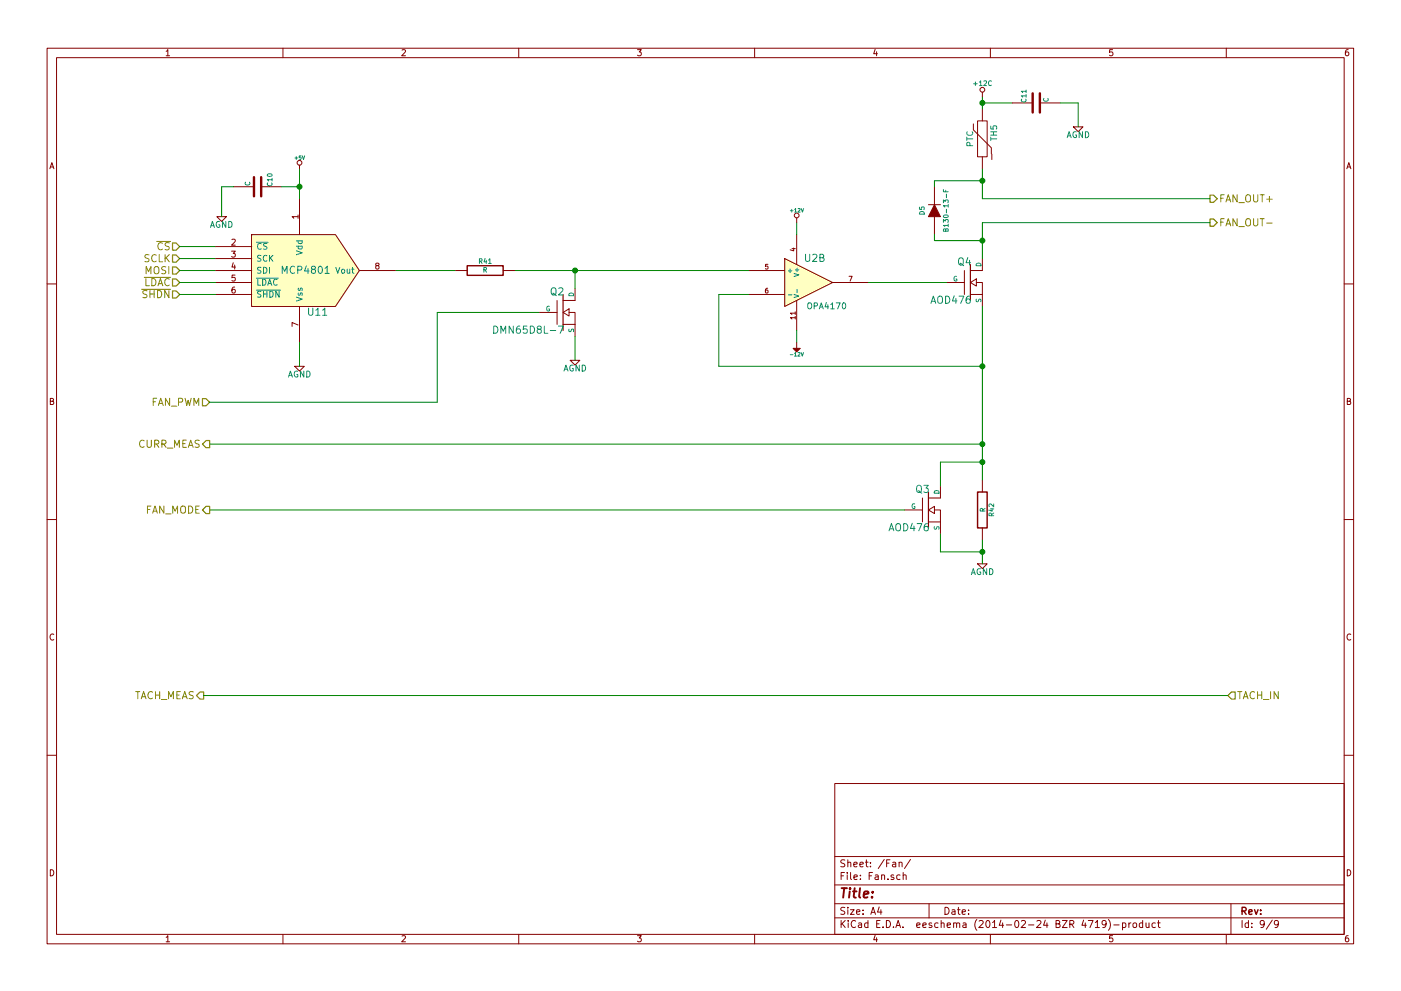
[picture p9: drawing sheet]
<svg xmlns="http://www.w3.org/2000/svg" width="297mm" height="210mm" viewBox="0 0 297 210" stroke-linecap="round" stroke-linejoin="round" font-family="sans-serif">
<g fill="none" stroke="#840000" stroke-width=".21">
<path d="M10 10.2h277v190h-277zM12 12.2h273v186h-273zM35.2 10.9l.4-.4v1.3M35.2 11.8h.8M60 10.2v2M85.2 10.6l.5-.1 .3 .4-.8 .9h.8M110 10.2v2M135.2 10.5h.8l-.5 .5 .3 .1 .2 .2-.1 .4-.2 .1-.5-.1M160 10.2v2M185.5 10.5l-.3 .9h.8M185.9 11v.8M208.3 19.6v1"/>
<path d="M210 10.2v2M235.9 10.5h-.6l-.1 .6h.6l.2 .5-.3 .2-.5-.1M260 10.2v2M285.9 10.5l-.4 .1-.2 .2-.1 .8 .3 .2 .4-.1 .1-.4-.1-.2-.4-.1-.3 .3M10.6 35.8l.4-1.3 .4 1.3M10.7 35.4h.6M49.5 39.6h4.3M55.4 39.6h4.3M63.5 35v.8M198.1 39.6v3.8M206.4 26.3v1.3l3.8 3.8v1.2M207.3 25.6h2v7.7h-2z"/>
<path d="M208.3 23.1v2.5M208.3 33.3v2.5M210.3 32.7v1.2M214.6 21.8h4.3M220.5 21.8h4.3M227.6 26.9h2l-1 1zM285.5 35.8l.5-1.3 .4 1.3M285.7 35.4h.6M45.7 57.4h7.6M45.7 59.9h7.6M45.7 52.3h7.6M45.7 54.9h7.6"/>
<path d="M46 46h2l-1 1zM49.1 53.3h.8l-.4 .5 .3 .1v.5l-.1 .2-.6-.2M49.2 50.8l.5-.1 .2 .4-.8 .9h.8M49.5 55.7l-.3 1h.7M49.8 56.2v.9M49.8 58.4h-.6v.5h.6v.6l-.1 .1-.5-.1M53.3 49.8h17.8l5.1 7.6-5.1 7.6h-17.8zM63.2 46h-1.3l.4 .3M63.2 45.6v.7M63.5 42.2v7.6M76.2 57.4h7.6M79.9 56.4l-.2-.3 .1-.2h.5v.3l-.5 .2-.1 .2v.4l.2 .1h.2l.3-.3-.1-.3-.2-.1"/>
<path d="M96.5 57.4h2.6M106.7 57.4h2.5M158.7 57.4h7.7M162.8 56.1h-.5v.5l.5-.1v.5h-.5M166.4 54.9l10.1 5-10.1 5.1zM167.9 52.8h.7M168.3 52.6v.6l-.8-.2M168.9 46.2v1M168.9 49.8v6.3M176.5 59.9h7.6M180 58.6h.7l-.5 1M196.8 43.4h2.6"/>
<path d="M198.1 46v3.8M200.7 59.9h3.8M204.5 57.4v5.1M205.7 59.9l1.3-.7v1.5zM207 59.9h1.3v2.6M208.3 54.9v2.5h-2.6M10 60.2h2M45.7 62.5h7.6M49.8 60.9l-.4 .1-.2 .2v.7l.2 .3 .4-.2v-.6h-.4l-.2 .2M62.5 77.7h2l-1 1zM63.2 69l-1.3-.6v.9M63.5 65v7.6"/>
<path d="M114.3 66.3h3.8M118.1 63.7v5.1M119.4 66.3l1.2-.8v1.6zM119.4 68.8h2.5M120.6 66.3h1.3v2.5M120.9 76.4h2l-1 1.1zM121.9 61.2v2.5h-2.5M121.9 68.8v2.6M158.7 62.5h7.7M162.8 61.2l-.4 .1-.1 .7 .2 .2 .3-.1v-.5l-.3-.1-.2 .2M168.6 67.4h-1l.3 .3M168.6 66.4h-1l.3 .3"/>
<path d="M168.6 66.2v.5M168.6 67.1v.6M168.9 72.6v1.3M168.9 63.7v6.4M205.7 62.5h2.6M208.3 62.5v2.5M285 60.2h2M10.7 85.1h.5l.1-.5-.6-.1v1.3h.5l.2-.4-.3-.3M285.6 85.1h.6l.1-.5-.7-.1v1.3h.6l.2-.4-.3-.3M10 110.2h2M191.8 108.2h3.8M195.6 105.7v5"/>
<path d="M196.8 108.2l1.3-.8v1.6zM196.8 110.7h2.6M198.1 108.2h1.3v2.5M199.4 103.1v2.6h-2.6M199.4 110.7v2.6M207.3 119.6h2l-1 1zM208.3 101.8v2.6M208.3 112v2.5M285 110.2h2M11.4 134.6a.58 .58 0 0 0-.8 .5 .58 .58 0 0 0 .8 .6M286.4 134.6a.58 .58 0 0 0-.8 .5 .58 .58 0 0 0 .8 .6M10 160.2h2"/>
<path d="M177 166.2h108v32h-108zM285 160.2h2M10.7 184.5a.65 .65 0 0 1 .7 .7 .65 .65 0 0 1-.7 .6zM35.2 198.9l.4-.4v1.3M35.2 199.8h.8M60 198.2v2M85.2 198.6l.5-.1 .3 .4-.8 .9h.8M110 198.2v2M135.2 198.5h.8l-.5 .5 .3 .1 .2 .2-.1 .4-.2 .1-.5-.1M160 198.2v2M177 194.7h108M177 191.7h108"/>
<path d="M177 187.8h108M177 181.7h108M178.3 195.3v1.5M178.3 185.8h.5M178.5 195.9l.7 .9M179 185.1h-.7v1.5M179.1 192.6l-.6-.1-.2 .3v.3l.7 .3v.5l-.2 .1-.5-.1M179.1 182.5l-.6-.1-.2 .3v.3l.7 .4v.4l-.2 .1-.5-.1M179.2 195.3l-.9 .9M179.6 185.1v.2M179.6 185.6v1M179.8 192.5v.2"/>
<path d="M179.8 183.1l.2-.2 .3 .1 .1 .9M179.8 182.4v1.5M179.8 193v1M179.8 195.3v.1M179.8 195.8v1M180.3 193h.8l-.8 1h.8M180.3 185.1v1.3l.2 .2M181 183.4l.7-.1v-.3l-.4-.1-.3 .2 .1 .7h.6M181.1 186.1l.7-.1-.1-.3-.4-.1-.2 .2v.7h.6M181.4 195.4a.71 .71 0 0 0-1 .5 .71 .71 0 0 0 .7 .9l.3-.1M181.6 193.5l.7-.1v-.3l-.5-.1-.2 .2 .1 .7h.6M182 195.9h.6l.1 .9"/>
<path d="M182.3 183.4l.7-.1v-.3l-.5-.1-.2 .2 .1 .7h.6M182.4 186.5v.1M182.4 185.7v.1M182.7 196.2l-.7 .2 .2 .4 .5-.1M183 193.9v.1M183 193.1v.1M183.5 182.9h.5M183.7 182.4v1.3l.3 .2M184 195.9l-.4-.1-.3 .3 .1 .6 .2 .1 .4-.1M184 195.3v1.5M184.3 185.8h.5M184.6 183.8v.1"/>
<path d="M184.6 183v.1M184.6 194l.5-1.5 .5 1.5M184.8 193.6h.7M185 185.1h-.7v1.5M185.5 198.4l-.3 1h.8M185.6 185.7h.6v.9M185.9 199v.8M185.9 196h.5M186.2 186l-.7 .3 .2 .3 .5-.1M186.4 192.4l-.3 1.1h.9M186.6 195.3h-.7v1.5h.7M186.8 193v1"/>
<path d="M186.9 185.7l.2-.1 .4 .1 .1 .9M186.9 185.6v1M187.2 196.7v.1M187.5 182.3l-1.3 2M187.9 195.3a.76 .76 0 0 1 .9 .7 .76 .76 0 0 1-.9 .8zM188 183.1h.5M188.3 186.5v.1M188.7 182.4h-.7v1.5M189.3 183h.6v.9M189.4 196.7v.1M189.5 185.7l-.4-.1-.2 .2 .1 .2 .5 .2v.3h-.6M189.9 183.3l-.7 .3 .2 .3 .5-.1"/>
<path d="M189.9 196.8l.5-1.5 .5 1.5M190.1 196.4h.7M190.6 183.1l.2-.2 .4 .1 .1 .9M190.6 182.9v1M190.8 185.7l-.4-.1-.3 .3 .1 .6 .2 .1 .4-.1M191.4 196.7v.1M191.5 185.7l.2-.1 .4 .1v.9M191.5 185.1v1.5M193 182.3l-1.2 2M194.4 196.3l.7-.1-.1-.3-.4-.1-.2 .2v.7h.6M195.7 196.3l.7-.1-.1-.3-.4-.1-.2 .2v.7h.6M197 191.7v3"/>
<path d="M197.5 195.9l-.3-.1-.2 .2v.2l.5 .2v.3h-.5M198.9 195.9l-.4-.1-.3 .3v.6l.3 .1 .4-.1M199.5 195.9l.2-.1 .4 .1 .1 .9M199.5 195.3v1.5M200.4 192.5a.76 .76 0 0 1 .8 .8 .76 .76 0 0 1-.8 .7zM200.8 196.3l.7-.1v-.3l-.5-.1-.2 .2 .1 .7h.6M201.9 193.1h.5l.1 .9M202.2 195.9l.2-.1 .4 .1v.9M202.2 195.8v1M202.5 193.4l-.7 .2 .2 .4 .5-.1M202.8 196l.2-.2 .4 .1 .1 .9M203 193h.6"/>
<path d="M203.2 192.5v1.3l.4 .2M204 193.5l.7-.1-.1-.3-.4-.1-.2 .2 .1 .7h.5M204.2 195.9h.6v.9M204.8 196.2l-.7 .2 .2 .4 .5-.1M205.4 193.9v.1M205.4 193.1v.1M207.1 195.1a1.71 1.71 0 0 0 0 2.3M207.6 195.4l.6-.1 .3 .4-1 1.1h1M209.2 195.4l.2-.1a.8 .8 0 0 1 .5 .7 .8 .8 0 0 1-.5 .8l-.4-.6zM210 198.2v2M210.4 195.7l.5-.4v1.5M210.4 196.8h.9"/>
<path d="M212.2 195.2l-.3 1.1h.9M212.6 195.8v1M213.4 196.2h1.1M215.3 195.4l.2-.1a.8 .8 0 0 1 .5 .7 .8 .8 0 0 1-.5 .8l-.4-.6zM216.6 195.4l.5-.1 .3 .4-.9 1.1h.9M218.1 196.2h1.1M219.8 195.4l.6-.1 .3 .4-.9 1.1h.9M221.6 195.2l-.3 1.1h.9M222 195.8v1M223.9 196l.7-.1v-.5l-.2-.1h-.5v1.5h.6l.2-.1 .1-.4-.4-.3M225.2 195.3h1.1l-1.1 1.5h1.1M226.8 196.1l.7-.1 .2-.2-.1-.4-.2-.1h-.6v1.5"/>
<path d="M227.2 196.1l.5 .7M229.7 195.2l-.3 1.1h.9M230.1 195.8v1M230.7 195.3h1l-.6 1.5M232.2 195.7l.5-.4v1.5M232.2 196.8h.9M234.5 195.9l-.3 .3h-.3l-.2-.3v-.3l.2-.3h.3l.3 .3a1.01 1.01 0 0 1-.4 1.2h-.3M235 195.1a1.71 1.71 0 0 1 0 2.3M235.9 198.5h-.6l-.1 .6h.6l.2 .5-.3 .2-.5-.1M236.1 196.2h1.2M238 195.9l.4-.1 .3 .3-.1 .6h-.6M238 195.8v1.5"/>
<path d="M239.3 195.8v1M239.8 195.8l-.5 .3M240.3 195.9l.2-.1 .4 .1 .1 .6-.1 .2-.4 .1-.2-.1zM242.3 195.9l-.5-.1-.2 .3v.6l.2 .1 .5-.1M242.3 195.3v1.5M243 195.8l.1 .9 .3 .1 .2-.1M243.6 195.8v1M245 195.9l-.5-.1-.3 .3 .1 .6 .2 .1 .5-.1M245.4 195.8h.6M245.6 195.3v1.3l.4 .2M260 198.2v2M261 191.7v6.5"/>
<path d="M263.3 195.3v1.5M264.7 195.9l-.4-.1-.3 .3 .1 .6 .2 .1 .4-.1M264.7 195.3v1.5M265.4 196.7v.1M265.4 195.9v.1M268 195.9l-.2 .3h-.3l-.3-.3v-.3l.3-.3h.3l.2 .3a1.01 1.01 0 0 1-.4 1.2h-.3M269.7 195.2l-1.2 1.9M271 195.9l-.2 .3h-.3l-.3-.3v-.3l.3-.3h.3l.2 .3a1.01 1.01 0 0 1-.4 1.2h-.3M285.6 184.5a.65 .65 0 0 1 .8 .7 .65 .65 0 0 1-.8 .6zM285.9 198.5l-.4 .1-.2 .2-.1 .8 .3 .2 .4-.1 .1-.4-.1-.2-.4-.1-.3 .3"/>
<circle cx="208.3" cy="19" r=".51"/>
<circle cx="63.5" cy="34.5" r=".51"/>
<circle cx="168.9" cy="45.7" r=".51"/>
</g>
<path d="M99.1 56.4h7.6v2h-7.6zM207.3 104.4h2v7.6h-2zM263.3 193.3l.8-.1 .1-.2-.1-.3-.2-.2h-.6v1.5M263.7 193.3l.5 .7M264.8 193.5l.7-.1-.1-.3-.4-.1-.2 .2v.7h.6M266 193l.3 1 .4-1M267.3 193.9v.1M267.3 193.1v.1" fill="none" stroke="#840000" stroke-width=".3"/>
<path d="M178.4 188.4h1.2M179 188.4l-.2 2M180.2 189.1l-.2 1.3M180.2 188.4v.2l.1-.1-.1-.1v.2M180.8 189.1h.8M181.2 188.4l-.2 1.8 .1 .1 .4 .1M182.3 188.4l-.2 1.8 .3 .2M183.1 189.8l1-.2v-.4h-.8l-.2 1 .2 .2 .6-.1M184.9 190.3v.1M185 189.2v.2l-.1-.1 .1-.1v.2" fill="none" stroke="#840000" stroke-width=".41"/>
<g fill="none" stroke="#848400" stroke-width=".21">
<path d="M30.6 58.8h5.6M30.9 59.1v1.5h.8M31 58.1v-1.5l.5 1.1 .5-1.1v1.5M31.6 54.1l-.6-.1-.2 .2v.4l.6 .3 .2 .4-.3 .2h-.6M32.2 59.1a.77 .77 0 0 1 .9 .8 .77 .77 0 0 1-.9 .7zM32.7 56.8a.5 .5 0 0 1 .6-.2 .5 .5 0 0 1 .4 .5l-.1 .8-.3 .2a.53 .53 0 0 1-.6-.5zM33.1 54.2a.72 .72 0 0 0-1 .5 .72 .72 0 0 0 .7 .8l.3-.1M33.2 51.2h3M33.8 54v1.5h.7M34.4 51.6a.72 .72 0 0 0-1 .5 .72 .72 0 0 0 .7 .9l.3-.1M35 54v1.5M35.2 56.6h-.6l-.3 .1v.4l.7 .3 .2 .4-.4 .3-.5-.1"/>
<path d="M35.2 54.7l.7 .8M35.8 56.6v1.5M35.9 51.6l-.6-.1-.3 .3 .2 .3 .6 .3v.5l-.2 .1-.6-.1M35.9 59.3a.72 .72 0 0 0-1 .4 .72 .72 0 0 0 .7 .9l.3-.1M35.9 54l-.9 .9M258.8 42.1h.5M258.8 47.1h.5M259.6 41.3h-.8v1.5M259.6 46.4h-.8v1.5M259.9 42.8l.5-1.5 .5 1.5M259.9 47.9l.5-1.5 .5 1.5M260 42.4h.8"/>
<path d="M260 47.5h.8M262.3 41.3v1.5l-.9-1.5v1.5M262.3 46.4v1.5l-.9-1.5v1.5M262.7 43h1.1M262.7 48.1h1.1M264.2 41.5a.5 .5 0 0 1 .6-.2 .5 .5 0 0 1 .3 .5v.8l-.3 .2a.53 .53 0 0 1-.7-.5zM264.2 46.6a.5 .5 0 0 1 .6-.2 .5 .5 0 0 1 .3 .5v.8l-.3 .2a.53 .53 0 0 1-.7-.5zM265.8 41.3v1.3l.3 .2h.3l.3-.2v-1.3M265.8 46.4v1.2l.3 .3h.3l.3-.3v-1.2M267.2 41.3h.8M267.2 46.4h.8M267.6 41.3v1.5"/>
<path d="M267.6 46.4v1.5M268.6 42.3h1.1M268.6 47.3h1.1M269.1 41.7v1.1M30 61.4h6.2M31.2 61.7l-.6-.1-.2 .2v.4l.6 .3 .2 .4-.3 .3-.6-.1M31.8 61.6v1.6M31.8 62.4h.9M32.7 61.6v1.6M33.4 61.6a.77 .77 0 0 1 .9 .8 .77 .77 0 0 1-.9 .8zM33.5 60.6l.5-1.5 .5 1.5M33.6 60.2h.8"/>
<path d="M35.8 61.6v1.6l-.9-1.6v1.6M30.6 93.5a.72 .72 0 0 0-1.1 .5 .72 .72 0 0 0 .8 .9l.3-.1M31.2 93.4v1.2l.3 .3h.3l.3-.3v-1.2M32.5 85.2h.5M32.8 94.2l.7-.1 .2-.2-.1-.4-.2-.1h-.6v1.5M33.2 94.2l.5 .7M33.2 84.5h-.7v1.5M33.6 86l.5-1.5 .5 1.5M33.7 85.6h.7M34.3 94.2l.8-.1 .1-.2-.1-.4-.2-.1h-.6v1.5M34.7 94.2l.5 .7M35.5 95.1h1.2"/>
<path d="M36 84.5v1.5l-.9-1.5v1.5M36.3 86.2h1.2M37 94.9v-1.5l.5 1.1 .5-1.1v1.5M37.8 85.3l.8-.1 .1-.2v-.3l-.3-.2h-.6v1.5M38.8 94.1h.5M39.2 84.5l.4 1.5 .3-1.1 .3 1.1 .3-1.5M39.5 93.4h-.7v1.5h.7M39.9 94.9l.5-1.5 .5 1.5M40.1 94.5h.7M41.1 86v-1.5l.5 1.1 .5-1.1v1.5M42.2 93.5l-.5-.1-.3 .1v.5l.7 .3 .1 .3-.3 .3-.5-.1M31.3 108.1h.5"/>
<path d="M32 107.4h-.7v1.5M32.4 108.9l.5-1.5 .5 1.5M32.5 108.5h.7M34.7 107.4v1.5l-.8-1.5v1.5M35.1 109h1.2M36.6 108.9v-1.5l.5 1.1 .5-1.1v1.5M38.4 107.6a.5 .5 0 0 1 .6-.2 .5 .5 0 0 1 .3 .5v.8l-.3 .2a.53 .53 0 0 1-.7-.5zM40 107.4a.77 .77 0 0 1 .9 .7 .77 .77 0 0 1-.9 .8zM41.5 108.1h.5M42.2 107.4h-.7v1.5h.7M28.8 146.7h.8M29.2 146.7v1.6"/>
<path d="M29.9 148.3l.6-1.6 .5 1.6M30.1 147.8h.7M32.3 146.9a.72 .72 0 0 0-1 .5 .72 .72 0 0 0 .7 .9l.3-.2M33 147.5h.9M33 146.7v1.6M33.9 146.7v1.6M34.2 148.4h1.2M35.7 148.3v-1.6l.5 1.1 .6-1.1v1.6M37.5 147.5h.5M38.2 146.7h-.7v1.6h.7M38.7 148.3l.5-1.6 .5 1.6M38.8 147.8h.7"/>
<path d="M41 146.8l-.6-.1-.2 .2v.4l.6 .3 .2 .4-.3 .3-.6-.1M262.4 146.7h.9M262.9 146.7v1.6M263.6 148.3l.5-1.6 .5 1.6M263.7 147.8h.8M266 146.9a.72 .72 0 0 0-1 .5 .72 .72 0 0 0 .7 .9l.3-.2M266.6 146.7v1.6M266.6 147.5h.9M267.5 146.7v1.6M267.9 148.4h1.1M269.4 146.7v1.6M271 146.7v1.6l-.9-1.6v1.6"/>
</g>
<path d="M36.6 56.6h.7l.8 .8-.8 .8h-.7zM36.6 54.1h.7l.8 .8-.8 .7h-.7zM36.6 51.6h.7l.8 .7-.8 .8h-.7zM36.6 59.2h.7l.8 .7-.8 .8h-.7zM256.5 41.4h.8l.8 .8-.8 .7h-.8zM256.5 46.5h.8l.8 .7-.8 .8h-.8zM36.6 61.7h.7l.8 .8-.8 .7h-.7zM42.9 84.6h.8l.7 .7-.7 .8h-.8zM43.7 93.5h.7v1.5h-.7l-.8-.8zM43.7 107.4h.7v1.6h-.7l-.8-.8zM42.4 146.8h.8v1.5h-.8l-.7-.7zM261.1 146.8h.8v1.5h-.8l-.8-.7z" fill="none" stroke="#848400" stroke-width=".25"/>
<g fill="#ffffc2" stroke="#ffffc2" stroke-width=".25">
<path d="M166.4 54.9l10.1 5-10.1 5.1z"/>
<path d="M53.3 49.8h17.8l5.1 7.6-5.1 7.6h-17.8z"/>
</g>
<g fill="none" stroke="#008484" stroke-width=".21">
<path d="M206.4 17.8h.8M206.8 17.4v.8M207.6 17.4l.3-.3v1.1M207.6 18.2h.6M208.6 17.2l.4-.1 .2 .3-.6 .8h.6M210.2 17.2a.44 .44 0 0 0-.6 .4 .44 .44 0 0 0 .6 .5M217.6 19.4h-1.1l.3 .3M217.6 19.1v.6M52.1 38.7a.44 .44 0 0 0 .4 .6 .44 .44 0 0 0 .4-.6M56.7 37a.62 .62 0 0 1 1 .2 .59 .59 0 0 1-1-.1zM56.8 38.8a.44 .44 0 0 0 .4 .6 .44 .44 0 0 0 .4-.6M57.7 38.1h-1l.3 .3"/>
<path d="M57.7 37.8v.6M62.5 33.5h.6M62.8 33.2v.6M63.8 33.1h-.4v.3h.4l.1 .3-.2 .1h-.3M64.1 33.1l.2 .7 .3-.7M205 29.5h1.2M205 29.1v.7M205.1 28a.56 .56 0 0 0 .5 .7 .56 .56 0 0 0 .5-.7M205.6 30.9v-.6l-.5-.1-.1 .7h1.2M210.1 26.7v.7h.5v-.7h.6l.1 .2-.1 .5M210.1 29.1v.7M210.1 29.5h1.2"/>
<path d="M210.1 28.7h1.2M210.1 28h1.2M210.6 28v.7M216.6 21a.44 .44 0 0 0 .4 .6 .44 .44 0 0 0 .4-.6M217.6 20.3h-1.1l.3 .3M217.6 20.1v.5M221.3 20.9a.44 .44 0 0 0 .4 .6 .44 .44 0 0 0 .4-.6M226.3 29.2l.4-1.3 .4 1.3M226.4 28.8h.6M228.2 28a.59 .59 0 0 0-.7 .6 .59 .59 0 0 0 .7 .5v-.5h-.2M229.5 27.9v1.3l-.7-1.3v1.3M230.1 27.9a.64 .64 0 0 1 .7 .7 .64 .64 0 0 1-.7 .6z"/>
<path d="M44.6 48.3l.4-1.3 .5 1.3M44.8 47.9h.5M46.6 47a.59 .59 0 0 0-.8 .6 .59 .59 0 0 0 .8 .6v-.5h-.2M47.9 47v1.3l-.7-1.3v1.3M48.5 47a.64 .64 0 0 1 .7 .6 .64 .64 0 0 1-.7 .7zM54.4 51.4h2.4M54.4 59h4.6M54.7 59.3v1.2h.6M55.3 54.2h-.6v.5a.54 .54 0 0 1 .6 .6l-.2 .1h-.5M55.3 56.8h-.6v.4a.54 .54 0 0 1 .6 .7l-.2 .1-.5-.1M55.4 51.7a.56 .56 0 0 0-.8 .6 .56 .56 0 0 0 .8 .5M55.7 59.3a.64 .64 0 0 1 .7 .6 .64 .64 0 0 1-.7 .6z"/>
<path d="M55.9 56.7a.64 .64 0 0 1 .7 .6 .64 .64 0 0 1-.7 .7zM56.6 51.7h-.6l-.1 .4a.54 .54 0 0 1 .6 .7l-.1 .1-.5-.1M56.6 54.3a.56 .56 0 0 0-.8 .5 .56 .56 0 0 0 .8 .5M57.1 54.2v1.2M57.1 56.7v1.3M57.3 54.7l.6 .7M57.9 54.2l-.8 .7M58.8 59.4a.56 .56 0 0 0-.8 .5 .56 .56 0 0 0 .8 .5M59.8 58v-1.5l.6 1.1 .5-1.1v1.5M62.5 56.6a.72 .72 0 0 0-1 .5 .72 .72 0 0 0 .7 .9l.3-.1M62.8 53.2l1.3 .4-1.3 .4M62.8 52.2h1.3"/>
<path d="M62.8 51.1h1.3M63.1 57.3l.8-.1 .1-.2-.1-.4-.2-.1h-.6v1.5M63.3 52.2l-.1 .4 .3 .2 .5-.1v-.5M63.3 51.1l-.1 .4 .3 .2 .5-.1v-.5M64.9 56.4l-.3 1.1h.9M65.3 57v1M66.3 57.1l-.3-.3 .1-.2 .2-.1 .5 .1 .1 .2-.1 .2-.6 .2-.2 .2v.3l.3 .3h.3l.3-.3v-.3l-.3-.3M67.7 56.6l.1-.1a.81 .81 0 0 1 .6 .7 .81 .81 0 0 1-.6 .8 .98 .98 0 0 1-.1-1.4zM68.9 56.9l.5-.4v1.5M68.9 58h.9M71.2 56.7l.4 1.3 .4-1.3M72.5 57.2l.3-.1 .3 .3v.3l-.3 .3-.3-.1z"/>
<path d="M73.6 57.1l.1 .8 .3 .1 .1-.1M74.1 57.1v.9M74.6 57.1h.5M74.8 56.7v1.1l.3 .2M101.7 55.4h.4v-.5h-.4v1M101.9 55.4l.3 .5M102.6 57.3l.5-.1v-.4l-.5-.1v1.1M102.8 57.3l.3 .5M102.8 54.8l-.2 .8h.6M103.1 55.2v.7M103.6 55.2l.3-.3v1M103.6 55.9h.5"/>
<path d="M167.1 57.5h.8M167.5 57.1v.8M167.6 44.7h.5M167.9 44.4v.6M168.4 58l1 .3-1 .4M168.5 44.4l.2-.2v.8M168.5 45h.4M168.6 57.3h.8M169 56.9v.8M169.2 44.3h.4v.1l-.4 .6h.4M169.9 44.2l.2 .8 .3-.8M170.8 53.9v1.3l.3 .3h.3l.3-.3v-1.3"/>
<path d="M172.3 54.1l.6-.2 .3 .5-.9 1.1h.9M173.8 54.7l.7-.1 .2-.2-.1-.3-.8-.2v1.6h.6l.3-.2v-.3l-.4-.3M194.9 43.9v.5l.5 .1v-.5l.5-.1v.6M195 45.1a.55 .55 0 0 1 .6-.2 .55 .55 0 0 1 .4 .5h-1.1zM200 47.2v-.6l.4 .3 .1-.3h.4v.6M200 43v-.6l.4 .3 .1-.3h.4v.6M200 40.2v.5h1M200.1 45.7a.62 .62 0 0 1 .9 .2 .59 .59 0 0 1-1-.1zM200.5 48.7l.2-.2 .3 .2v.4h-1l.1-.5h.4v.5M200.5 40.4v.3M200.7 41.2v.8M200.7 44.4v.8"/>
<path d="M201 47.8h-1l.3 .3M201 43.7h-1l.3 .2M201 43.4v.5M201 47.5v.6M202.8 58.7a.45 .45 0 0 0-.5 .4 .45 .45 0 0 0 .6 .4v-.3h-.2M203.3 54.9a.5 .5 0 0 1 .6-.2 .5 .5 0 0 1 .3 .5v.8l-.3 .2a.53 .53 0 0 1-.7-.5zM203.5 55.9l.8 .5M205.2 54.6l-.4 1.1h1M205.6 55.2v1M207 56a.55 .55 0 0 1 .6-.2 .55 .55 0 0 1 .4 .6h-1zM54.4 61.6h5.1M55.3 61.8h-.6v.5a.54 .54 0 0 1 .6 .6l-.2 .2-.5-.1"/>
<path d="M55.9 61.8v1.3M55.9 62.4h.7M56.6 61.8v1.3M56.8 60.5l.4-1.2 .4 1.2M56.9 60.1h.6M57.2 61.8a.64 .64 0 0 1 .7 .6 .64 .64 0 0 1-.7 .7zM59.2 61.8v1.3l-.7-1.3v1.3M61.3 79.6h.6M62.8 63l1.3 .5-1.3 .4M63.1 78.8a.59 .59 0 0 0-.7 .6 .59 .59 0 0 0 .7 .5v-.5h-.2M63.3 62.2l-.1 .3 .2 .2 .2-.1 .1-.4h.3v.5M63.3 61.2l-.1 .3 .2 .1h.2l.1-.4h.3v.4"/>
<path d="M64.4 78.7v1.3l-.7-1.3v1.3M65 78.7a.64 .64 0 0 1 .7 .7 .64 .64 0 0 1-.7 .6zM65.4 65.4v1.2l.3 .3h.3l.3-.3v-1.2M67 65.8l.4-.4v1.5M67 66.9h.8M68.4 65.8l.5-.4v1.5M68.4 66.9h.9M104.7 69.2a.77 .77 0 0 1 .9 .7 .77 .77 0 0 1-.9 .8zM106.2 70.7v-1.5l.5 1.1 .5-1.1v1.5M108.8 69.2v1.5l-.9-1.5v1.5M110.2 69.2l-.4 .1a.99 .99 0 0 0 0 1.4l.5-.1 .1-.6-.3-.2h-.3l-.3 .2M111.7 69.2h-.7l-.1 .7 .3-.1h.5l.1 .6-.3 .3-.6-.1"/>
<path d="M112.4 69.2a.77 .77 0 0 1 .9 .7 .77 .77 0 0 1-.9 .8zM114.2 69.8l-.3-.3 .1-.2 .2-.1 .4 .1 .2 .2-.1 .2-.7 .2-.1 .2v.3l.3 .3h.3l.3-.3v-.3l-.3-.3M115.4 69.2v1.5h.8M116.5 65a.45 .45 0 0 0-.6 .5 .45 .45 0 0 0 .6 .4v-.3h-.2M116.7 70.1h1.1M116.9 61.3a.5 .5 0 0 1 .6-.2 .5 .5 0 0 1 .4 .5l-.1 .8-.3 .2a.53 .53 0 0 1-.6-.5zM117.2 62.2l.8 .5M118.4 69.2h1l-.6 1.5M118.5 61.2l.5-.1 .4 .4-1 1.1h1M119.6 78.7l.4-1.2 .4 1.2M119.7 78.4h.6M120.6 62.4a.55 .55 0 0 1 .7-.2 .55 .55 0 0 1 .3 .5h-1z"/>
<path d="M120.6 69.8v.5h.4a.43 .43 0 0 1 .5-.5l.1 .6M121.5 77.5a.59 .59 0 0 0-.7 .6 .59 .59 0 0 0 .7 .6l.1-.5h-.3M122.8 77.5v1.2l-.7-1.2v1.2M123.4 77.5a.64 .64 0 0 1 .8 .6 .64 .64 0 0 1-.8 .6zM167.1 62.6h.8M167.5 75.3h.6M168.4 62.5l1 .3-1 .3M168.5 75l.2-.2v.8M168.5 75.6h.4M169 61.4v.7M169.2 74.8h.3l.1 .2-.5 .6h.5M169.8 74.8l.3 .8 .3-.8"/>
<path d="M171.4 64.3h.5l.2 .8a.42 .42 0 0 1-.2 .4 .42 .42 0 0 1-.5 0l-.2-.4zM172.6 64.9l.6-.1 .1-.4-.7-.1v1.2M173.7 65.5l.4-1.2 .4 1.2M173.8 65.1h.6M175.2 64.2l-.3 .9h.8M175.5 64.7v.8M176.1 64.6l.4-.3v1.2M176.1 65.5h.8M177.3 64.3h.8l-.5 1.2M178.7 64.4l.2-.1a.67 .67 0 0 1 .4 .6 .67 .67 0 0 1-.4 .6l-.3-.5zM197.4 64.4l.5-1.6 .5 1.6M197.5 63.9h.7"/>
<path d="M199 62.9a.5 .5 0 0 1 .6 0 .5 .5 0 0 1 .2 .4v.9l-.3 .2a.53 .53 0 0 1-.7-.6v-.5zM200.5 62.8a.77 .77 0 0 1 .9 .8 .77 .77 0 0 1-.9 .8zM202.3 62.8l-.4 1h1M202.7 63.3v1.1M203.3 62.8h1l-.6 1.6M205.6 62.8l-.5 .1a.99 .99 0 0 0 0 1.5l.5-.2 .1-.5-.3-.3h-.3l-.3 .3M207 63.5v.5h.3a.43 .43 0 0 1 .6-.5v.5M61.2 80l.4-1.3 .4 1.3M188.5 112.6l.5-1.5 .5 1.5M188.6 112.2h.8M190 111.3a.5 .5 0 0 1 .6-.2 .5 .5 0 0 1 .3 .5v.8l-.3 .2a.53 .53 0 0 1-.7-.5zM191.6 111.1a.77 .77 0 0 1 .9 .8 .77 .77 0 0 1-.9 .7z"/>
<path d="M193.4 111l-.4 1.1h1M193.8 111.6v1M193.9 106.9a.45 .45 0 0 0-.5 .5 .45 .45 0 0 0 .6 .4v-.3h-.2M194.4 111.1h1.1l-.7 1.5M194.6 103a.5 .5 0 0 1 .5 0 .5 .5 0 0 1 .3 .5l-.1 .8-.3 .2a.53 .53 0 0 1-.7-.5v-.5zM194.6 104.1l.8 .5M195.9 103h.9l-.5 .6 .5 .2-.1 .5-.2 .2-.6-.2M196.7 111.1l-.5 .1a.99 .99 0 0 0 0 1.4l.5-.1 .1-.5-.3-.3h-.3l-.3 .3M198.1 104.3a.55 .55 0 0 1 .6-.2 .55 .55 0 0 1 .4 .5h-1zM198.1 111.7v.5h.4a.43 .43 0 0 1 .5-.4v.5M208.4 108.4l-.1-.5h-.4l-.1 .5h1M208.8 107.9l-.4 .3"/>
<path d="M210 108h.7M210.2 109.4v-.5h-.5v.5h1M210.4 107.8v.7l-.8-.3M210.7 106.9v.6l-.7-.6-.3 .2 .1 .4M210.7 108.9l-.5 .3M205.9 121.9l.4-1.3 .5 1.3M206.1 121.5h.6M207.9 120.7a.59 .59 0 0 0-.7 .6 .59 .59 0 0 0 .7 .5v-.4h-.2M209.2 120.6v1.3l-.7-1.3v1.3M209.8 120.6a.64 .64 0 0 1 .7 .7 .64 .64 0 0 1-.7 .6z"/>
</g>
<path d="M205.7 56.1v7.6M119.4 62.5v7.6M196.8 104.4v7.6" fill="none" stroke="#840000" stroke-width=".25"/>
<g fill="#840000" stroke="#840000" stroke-width=".21">
<path d="M168.1 73.9h1.6l-.8 .8z"/>
<path d="M198.1 43.4l1.3 2.6h-2.6z"/>
</g>
<g fill="none" stroke="#008400" stroke-width=".21">
<path d="M49.5 39.6h-2.5v6.4M59.7 39.6h3.8M63.5 35.8v6.4M208.3 20.6v2.5M208.3 35.8v6.4h48.2M208.3 38.3h-10.2v1.3M208.3 21.8h6.3M224.8 21.8h3.8v5.1M38.1 59.9h7.6M38.1 57.4h7.6M38.1 54.9h7.6M38.1 52.3h7.6"/>
<path d="M83.8 57.4h12.7M109.2 57.4h49.5M121.9 57.4v3.8M168.9 47.2v2.6M184.1 59.9h16.6M198.1 49.8v1.2h10.2M256.5 47.2h-48.2v7.7M38.1 62.5h7.6M63.5 72.6v5.1M114.3 66.3h-21.6v19h-48.3M121.9 71.4v5M158.7 62.5h-6.3v15.2h55.9"/>
<path d="M168.9 70.1v2.5M208.3 65v36.8M44.4 94.2h163.9M208.3 98h-8.9v5.1M44.4 108.2h147.4M199.4 113.3v3.8h8.9M208.3 114.5v5.1M43.2 147.6h217.1"/>
</g>
<g fill="#008400" stroke="#008400" stroke-width=".25">
<circle cx="208.3" cy="94.2" r=".51"/>
<circle cx="208.3" cy="38.3" r=".51"/>
<circle cx="208.3" cy="51" r=".51"/>
<circle cx="208.3" cy="98" r=".51"/>
<circle cx="208.3" cy="117.1" r=".51"/>
<circle cx="208.3" cy="77.7" r=".51"/>
<circle cx="121.9" cy="57.4" r=".51"/>
<circle cx="63.5" cy="39.6" r=".51"/>
<circle cx="208.3" cy="21.8" r=".51"/>
</g>
<path d="M218.9 19.8v4.1M220.5 19.8v4.1M53.8 37.6v4.1M55.4 37.6v4.1" fill="none" stroke="#840000" stroke-width=".51"/>
</svg>
